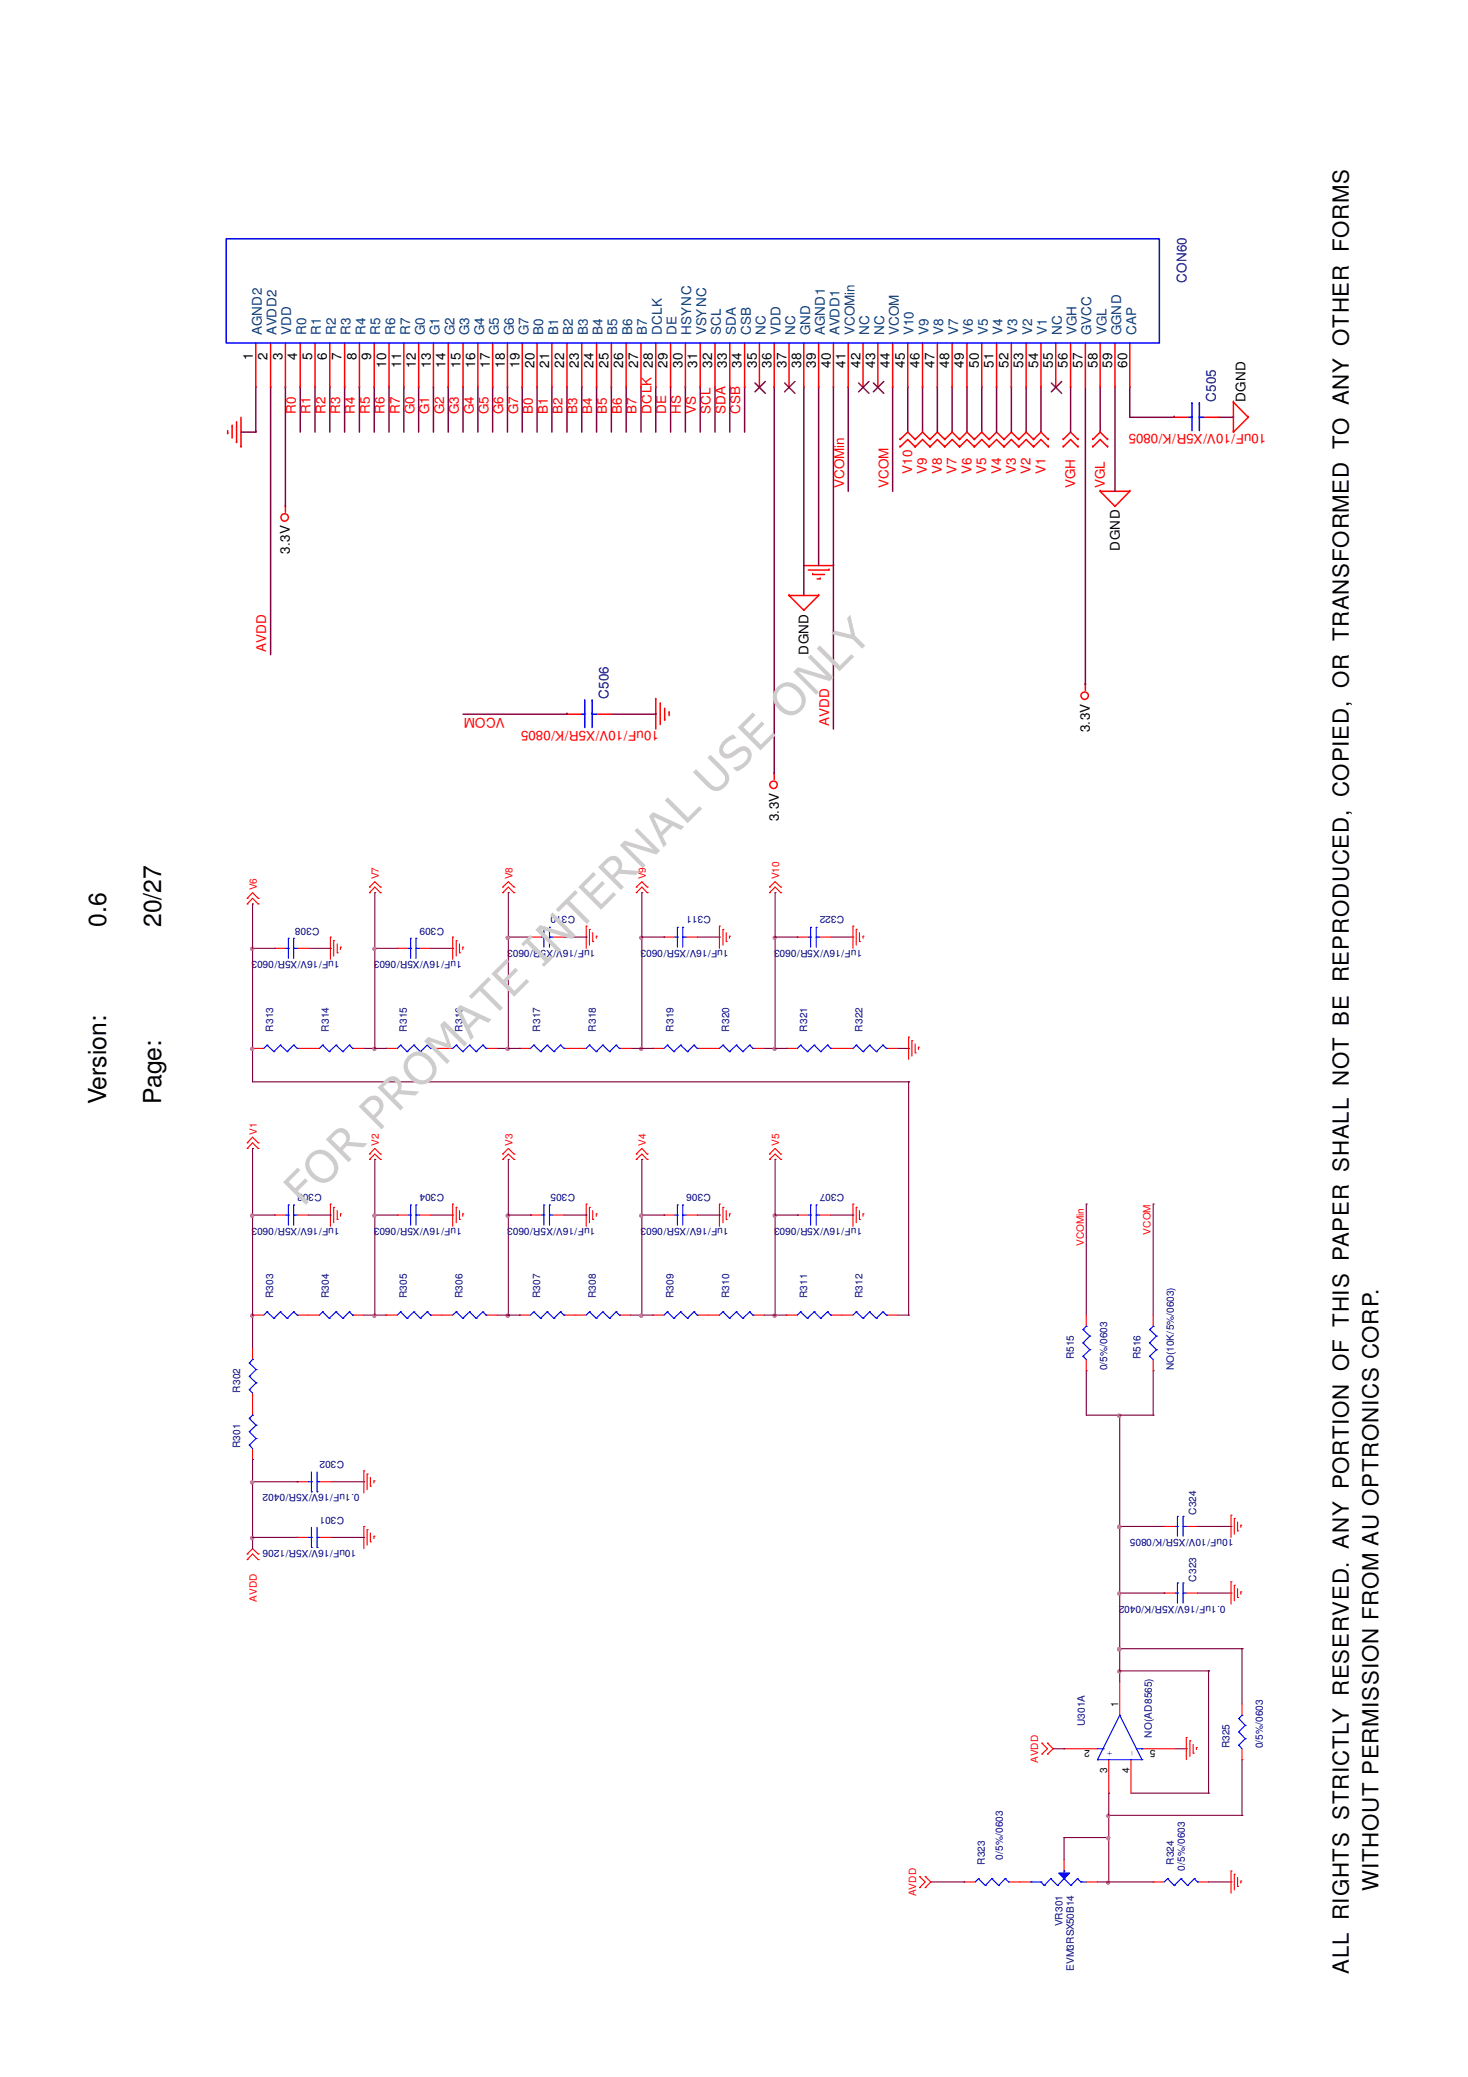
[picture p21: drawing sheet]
<svg xmlns="http://www.w3.org/2000/svg" width="210mm" height="297mm" viewBox="0 0 210 297" stroke-linecap="round" stroke-linejoin="round" font-family="sans-serif">
<defs><g id="words">
<text font-size="6.3" fill="#cfcccc" x="43.3" y="172.8" transform="rotate(-45 43.3 172.8)">FOR PROMATE INTERNAL USE ONLY</text>
<g font-size="3.5">
<text x="15.2" y="132.5" transform="rotate(-90 15.2 132.5)">0.6</text>
<text x="23" y="132.5" transform="rotate(-90 23 132.5)">20/27</text>
<text x="15.2" y="157.9" transform="rotate(-90 15.2 157.9)">Version:</text>
<text x="23" y="157.9" transform="rotate(-90 23 157.9)">Page:</text>
</g>
<g font-size="3.2">
<text x="197.1" y="270.5" transform="rotate(-90 197.1 270.5)">WITHOUT PERMISSION FROM AU OPTRONICS CORP.</text>
<text x="192.9" y="282.3" transform="rotate(-90 192.9 282.3)">ALL RIGHTS STRICTLY RESERVED. ANY PORTION OF THIS PAPER SHALL NOT BE REPRODUCED, COPIED, OR TRANSFORMED TO ANY OTHER FORMS</text>
</g>
<g font-size="1.9" fill="#000080">
<text x="169.6" y="40.5" transform="rotate(-90 169.6 40.5)">CON60</text>
<text x="173.9" y="57.5" transform="rotate(-90 173.9 57.5)">C505</text>
<text x="87" y="100" transform="rotate(-90 87 100)">C506</text>
</g>
<g font-size="1.9" fill="#004080">
<text x="37.4" y="48" transform="rotate(-90 37.4 48)">AGND2</text>
<text x="39.5" y="48" transform="rotate(-90 39.5 48)">AVDD2</text>
<text x="41.7" y="48" transform="rotate(-90 41.7 48)">VDD</text>
<text x="43.8" y="48" transform="rotate(-90 43.8 48)">R0</text>
<text x="45.9" y="48" transform="rotate(-90 45.9 48)">R1</text>
<text x="48" y="48" transform="rotate(-90 48 48)">R2</text>
<text x="50.1" y="48" transform="rotate(-90 50.1 48)">R3</text>
<text x="52.2" y="48" transform="rotate(-90 52.2 48)">R4</text>
<text x="54.4" y="48" transform="rotate(-90 54.4 48)">R5</text>
<text x="56.5" y="48" transform="rotate(-90 56.5 48)">R6</text>
<text x="58.6" y="48" transform="rotate(-90 58.6 48)">R7</text>
<text x="60.7" y="48" transform="rotate(-90 60.7 48)">G0</text>
<text x="62.9" y="48" transform="rotate(-90 62.9 48)">G1</text>
<text x="65" y="48" transform="rotate(-90 65 48)">G2</text>
<text x="67.1" y="48" transform="rotate(-90 67.1 48)">G3</text>
<text x="69.2" y="48" transform="rotate(-90 69.2 48)">G4</text>
<text x="71.3" y="48" transform="rotate(-90 71.3 48)">G5</text>
<text x="73.4" y="48" transform="rotate(-90 73.4 48)">G6</text>
<text x="75.6" y="48" transform="rotate(-90 75.6 48)">G7</text>
<text x="77.7" y="48" transform="rotate(-90 77.7 48)">B0</text>
<text x="79.8" y="48" transform="rotate(-90 79.8 48)">B1</text>
<text x="81.9" y="48" transform="rotate(-90 81.9 48)">B2</text>
<text x="84" y="48" transform="rotate(-90 84 48)">B3</text>
<text x="86.1" y="48" transform="rotate(-90 86.1 48)">B4</text>
<text x="88.3" y="48" transform="rotate(-90 88.3 48)">B5</text>
<text x="90.4" y="48" transform="rotate(-90 90.4 48)">B6</text>
<text x="92.5" y="48" transform="rotate(-90 92.5 48)">B7</text>
<text x="94.6" y="48" transform="rotate(-90 94.6 48)">DCLK</text>
<text x="96.7" y="48" transform="rotate(-90 96.7 48)">DE</text>
<text x="98.8" y="48" transform="rotate(-90 98.8 48)">HSYNC</text>
<text x="101" y="48" transform="rotate(-90 101 48)">VSYNC</text>
<text x="103.1" y="48" transform="rotate(-90 103.1 48)">SCL</text>
<text x="105.2" y="48" transform="rotate(-90 105.2 48)">SDA</text>
<text x="107.4" y="48" transform="rotate(-90 107.4 48)">CSB</text>
<text x="109.5" y="48" transform="rotate(-90 109.5 48)">NC</text>
<text x="111.6" y="48" transform="rotate(-90 111.6 48)">VDD</text>
<text x="113.7" y="48" transform="rotate(-90 113.7 48)">NC</text>
<text x="115.8" y="48" transform="rotate(-90 115.8 48)">GND</text>
<text x="117.9" y="48" transform="rotate(-90 117.9 48)">AGND1</text>
<text x="120.1" y="48" transform="rotate(-90 120.1 48)">AVDD1</text>
<text x="122.2" y="48" transform="rotate(-90 122.2 48)">VCOMin</text>
<text x="124.3" y="48" transform="rotate(-90 124.3 48)">NC</text>
<text x="126.4" y="48" transform="rotate(-90 126.4 48)">NC</text>
<text x="128.5" y="48" transform="rotate(-90 128.5 48)">VCOM</text>
<text x="130.6" y="48" transform="rotate(-90 130.6 48)">V10</text>
<text x="132.8" y="48" transform="rotate(-90 132.8 48)">V9</text>
<text x="134.9" y="48" transform="rotate(-90 134.9 48)">V8</text>
<text x="137" y="48" transform="rotate(-90 137 48)">V7</text>
<text x="139.1" y="48" transform="rotate(-90 139.1 48)">V6</text>
<text x="141.2" y="48" transform="rotate(-90 141.2 48)">V5</text>
<text x="143.3" y="48" transform="rotate(-90 143.3 48)">V4</text>
<text x="145.5" y="48" transform="rotate(-90 145.5 48)">V3</text>
<text x="147.6" y="48" transform="rotate(-90 147.6 48)">V2</text>
<text x="149.7" y="48" transform="rotate(-90 149.7 48)">V1</text>
<text x="151.8" y="48" transform="rotate(-90 151.8 48)">NC</text>
<text x="153.9" y="48" transform="rotate(-90 153.9 48)">VGH</text>
<text x="156" y="48" transform="rotate(-90 156 48)">GVCC</text>
<text x="158.2" y="48" transform="rotate(-90 158.2 48)">VGL</text>
<text x="160.3" y="48" transform="rotate(-90 160.3 48)">GGND</text>
<text x="162.4" y="48" transform="rotate(-90 162.4 48)">CAP</text>
</g>
<g font-size="1.9">
<text x="36.2" y="51.6" transform="rotate(-90 36.2 51.6)">1</text>
<text x="38.3" y="51.6" transform="rotate(-90 38.3 51.6)">2</text>
<text x="40.4" y="51.6" transform="rotate(-90 40.4 51.6)">3</text>
<text x="42.5" y="51.6" transform="rotate(-90 42.5 51.6)">4</text>
<text x="44.6" y="51.6" transform="rotate(-90 44.6 51.6)">5</text>
<text x="46.7" y="51.6" transform="rotate(-90 46.7 51.6)">6</text>
<text x="48.9" y="51.6" transform="rotate(-90 48.9 51.6)">7</text>
<text x="51" y="51.6" transform="rotate(-90 51 51.6)">8</text>
<text x="53.1" y="51.6" transform="rotate(-90 53.1 51.6)">9</text>
<text x="55.2" y="52.6" transform="rotate(-90 55.2 52.6)">10</text>
<text x="57.4" y="52.6" transform="rotate(-90 57.4 52.6)">11</text>
<text x="59.5" y="52.6" transform="rotate(-90 59.5 52.6)">12</text>
<text x="61.6" y="52.6" transform="rotate(-90 61.6 52.6)">13</text>
<text x="63.7" y="52.6" transform="rotate(-90 63.7 52.6)">14</text>
<text x="65.8" y="52.6" transform="rotate(-90 65.8 52.6)">15</text>
<text x="67.9" y="52.6" transform="rotate(-90 67.9 52.6)">16</text>
<text x="70.1" y="52.6" transform="rotate(-90 70.1 52.6)">17</text>
<text x="72.2" y="52.6" transform="rotate(-90 72.2 52.6)">18</text>
<text x="74.3" y="52.6" transform="rotate(-90 74.3 52.6)">19</text>
<text x="76.4" y="52.6" transform="rotate(-90 76.4 52.6)">20</text>
<text x="78.5" y="52.6" transform="rotate(-90 78.5 52.6)">21</text>
<text x="80.6" y="52.6" transform="rotate(-90 80.6 52.6)">22</text>
<text x="82.8" y="52.6" transform="rotate(-90 82.8 52.6)">23</text>
<text x="84.9" y="52.6" transform="rotate(-90 84.9 52.6)">24</text>
<text x="87" y="52.6" transform="rotate(-90 87 52.6)">25</text>
<text x="89.1" y="52.6" transform="rotate(-90 89.1 52.6)">26</text>
<text x="91.2" y="52.6" transform="rotate(-90 91.2 52.6)">27</text>
<text x="95.5" y="52.6" transform="rotate(-90 95.5 52.6)">29</text>
<text x="97.6" y="52.6" transform="rotate(-90 97.6 52.6)">30</text>
<text x="99.7" y="52.6" transform="rotate(-90 99.7 52.6)">31</text>
<text x="101.8" y="52.6" transform="rotate(-90 101.8 52.6)">32</text>
<text x="103.9" y="52.6" transform="rotate(-90 103.9 52.6)">33</text>
<text x="106" y="52.6" transform="rotate(-90 106 52.6)">34</text>
<text x="108.2" y="52.6" transform="rotate(-90 108.2 52.6)">35</text>
<text x="110.3" y="52.6" transform="rotate(-90 110.3 52.6)">36</text>
<text x="112.4" y="52.6" transform="rotate(-90 112.4 52.6)">37</text>
<text x="114.6" y="52.6" transform="rotate(-90 114.6 52.6)">38</text>
<text x="116.7" y="52.6" transform="rotate(-90 116.7 52.6)">39</text>
<text x="118.8" y="52.6" transform="rotate(-90 118.8 52.6)">40</text>
<text x="120.9" y="52.6" transform="rotate(-90 120.9 52.6)">41</text>
<text x="123" y="52.6" transform="rotate(-90 123 52.6)">42</text>
<text x="125.1" y="52.6" transform="rotate(-90 125.1 52.6)">43</text>
<text x="127.3" y="52.6" transform="rotate(-90 127.3 52.6)">44</text>
<text x="129.4" y="52.6" transform="rotate(-90 129.4 52.6)">45</text>
<text x="131.5" y="52.6" transform="rotate(-90 131.5 52.6)">46</text>
<text x="133.6" y="52.6" transform="rotate(-90 133.6 52.6)">47</text>
<text x="135.7" y="52.6" transform="rotate(-90 135.7 52.6)">48</text>
<text x="137.8" y="52.6" transform="rotate(-90 137.8 52.6)">49</text>
<text x="140" y="52.6" transform="rotate(-90 140 52.6)">50</text>
<text x="142.1" y="52.6" transform="rotate(-90 142.1 52.6)">51</text>
<text x="144.2" y="52.6" transform="rotate(-90 144.2 52.6)">52</text>
<text x="146.3" y="52.6" transform="rotate(-90 146.3 52.6)">53</text>
<text x="148.4" y="52.6" transform="rotate(-90 148.4 52.6)">54</text>
<text x="150.5" y="52.6" transform="rotate(-90 150.5 52.6)">55</text>
<text x="152.7" y="52.6" transform="rotate(-90 152.7 52.6)">56</text>
<text x="154.8" y="52.6" transform="rotate(-90 154.8 52.6)">57</text>
<text x="156.9" y="52.6" transform="rotate(-90 156.9 52.6)">58</text>
<text x="159" y="52.6" transform="rotate(-90 159 52.6)">59</text>
<text x="161.2" y="52.6" transform="rotate(-90 161.2 52.6)">60</text>
<text x="178.1" y="57.5" transform="rotate(-90 178.1 57.5)">DGND</text>
<text x="41.4" y="79.2" transform="rotate(-90 41.4 79.2)">3.3V</text>
<text x="160.1" y="78.8" transform="rotate(-90 160.1 78.8)">DGND</text>
<text x="115.6" y="93.6" transform="rotate(-90 115.6 93.6)">DGND</text>
<text x="155.8" y="104.7" transform="rotate(-90 155.8 104.7)">3.3V</text>
<text x="111.4" y="117.4" transform="rotate(-90 111.4 117.4)">3.3V</text>
</g>
<g font-size="1.9" fill="#f00">
<text x="42.3" y="59.2" transform="rotate(-90 42.3 59.2)">R0</text>
<text x="44.4" y="59.2" transform="rotate(-90 44.4 59.2)">R1</text>
<text x="46.5" y="59.2" transform="rotate(-90 46.5 59.2)">R2</text>
<text x="48.6" y="59.2" transform="rotate(-90 48.6 59.2)">R3</text>
<text x="50.8" y="59.2" transform="rotate(-90 50.8 59.2)">R4</text>
<text x="52.9" y="59.2" transform="rotate(-90 52.9 59.2)">R5</text>
<text x="55" y="59.2" transform="rotate(-90 55 59.2)">R6</text>
<text x="57.1" y="59.2" transform="rotate(-90 57.1 59.2)">R7</text>
<text x="59.3" y="59.2" transform="rotate(-90 59.3 59.2)">G0</text>
<text x="61.4" y="59.2" transform="rotate(-90 61.4 59.2)">G1</text>
<text x="63.5" y="59.2" transform="rotate(-90 63.5 59.2)">G2</text>
<text x="65.6" y="59.2" transform="rotate(-90 65.6 59.2)">G3</text>
<text x="67.7" y="59.2" transform="rotate(-90 67.7 59.2)">G4</text>
<text x="69.8" y="59.2" transform="rotate(-90 69.8 59.2)">G5</text>
<text x="72" y="59.2" transform="rotate(-90 72 59.2)">G6</text>
<text x="74.1" y="59.2" transform="rotate(-90 74.1 59.2)">G7</text>
<text x="76.2" y="59.2" transform="rotate(-90 76.2 59.2)">B0</text>
<text x="78.3" y="59.2" transform="rotate(-90 78.3 59.2)">B1</text>
<text x="80.4" y="59.2" transform="rotate(-90 80.4 59.2)">B2</text>
<text x="82.5" y="59.2" transform="rotate(-90 82.5 59.2)">B3</text>
<text x="84.7" y="59.2" transform="rotate(-90 84.7 59.2)">B4</text>
<text x="86.8" y="59.2" transform="rotate(-90 86.8 59.2)">B5</text>
<text x="88.9" y="59.2" transform="rotate(-90 88.9 59.2)">B6</text>
<text x="91" y="59.2" transform="rotate(-90 91 59.2)">B7</text>
<text x="93.1" y="59.2" transform="rotate(-90 93.1 59.2)">DCLK 28</text>
<text x="95.2" y="59.2" transform="rotate(-90 95.2 59.2)">DE</text>
<text x="97.4" y="59.2" transform="rotate(-90 97.4 59.2)">HS</text>
<text x="99.5" y="59.2" transform="rotate(-90 99.5 59.2)">VS</text>
<text x="101.6" y="59.2" transform="rotate(-90 101.6 59.2)">SCL</text>
<text x="103.7" y="59.2" transform="rotate(-90 103.7 59.2)">SDA</text>
<text x="105.8" y="59.2" transform="rotate(-90 105.8 59.2)">CSB</text>
<text x="181.1" y="62.1" transform="rotate(-180 181.1 62.1)">10uF/10V/X5R/K/0805</text>
<text x="120.7" y="69.8" transform="rotate(-90 120.7 69.8)">VCOMin</text>
<text x="127" y="69.8" transform="rotate(-90 127 69.8)">VCOM</text>
<text x="130.4" y="67.7" transform="rotate(-90 130.4 67.7)">V10</text>
<text x="132.5" y="67.7" transform="rotate(-90 132.5 67.7)">V9</text>
<text x="134.7" y="67.7" transform="rotate(-90 134.7 67.7)">V8</text>
<text x="136.8" y="67.7" transform="rotate(-90 136.8 67.7)">V7</text>
<text x="138.9" y="67.7" transform="rotate(-90 138.9 67.7)">V6</text>
<text x="141" y="67.7" transform="rotate(-90 141 67.7)">V5</text>
<text x="143.1" y="67.7" transform="rotate(-90 143.1 67.7)">V4</text>
<text x="145.2" y="67.7" transform="rotate(-90 145.2 67.7)">V3</text>
<text x="147.4" y="67.7" transform="rotate(-90 147.4 67.7)">V2</text>
<text x="149.5" y="67.7" transform="rotate(-90 149.5 67.7)">V1</text>
<text x="153.7" y="69.8" transform="rotate(-90 153.7 69.8)">VGH</text>
<text x="158" y="69.8" transform="rotate(-90 158 69.8)">VGL</text>
<text x="38.1" y="93.2" transform="rotate(-90 38.1 93.2)">AVDD</text>
<text x="72.2" y="102.7" transform="rotate(-180 72.2 102.7)">VCOM</text>
<text x="94.2" y="104.6" transform="rotate(-180 94.2 104.6)">10uF/10V/X5R/K/0805</text>
<text x="118.6" y="103.8" transform="rotate(-90 118.6 103.8)">AVDD</text>
</g>
<g font-size="1.4" fill="#f00">
<text x="54.2" y="125.8" transform="rotate(-90 54.2 125.8)">V7</text>
<text x="73.3" y="125.8" transform="rotate(-90 73.3 125.8)">V8</text>
<text x="92.3" y="125.8" transform="rotate(-90 92.3 125.8)">V9</text>
<text x="111.4" y="125.8" transform="rotate(-90 111.4 125.8)">V10</text>
<text x="36.7" y="127.3" transform="rotate(-90 36.7 127.3)">V6</text>
<text x="36.7" y="162.3" transform="rotate(-90 36.7 162.3)">V1</text>
<text x="54.2" y="163.9" transform="rotate(-90 54.2 163.9)">V2</text>
<text x="73.3" y="163.9" transform="rotate(-90 73.3 163.9)">V3</text>
<text x="92.3" y="163.9" transform="rotate(-90 92.3 163.9)">V4</text>
<text x="111.4" y="163.9" transform="rotate(-90 111.4 163.9)">V5</text>
<text x="155" y="178.2" transform="rotate(-90 155 178.2)">VCOMin</text>
<text x="164.5" y="176.6" transform="rotate(-90 164.5 176.6)">VCOM</text>
<text x="36.7" y="229.1" transform="rotate(-90 36.7 229.1)">AVDD</text>
<text x="148.5" y="252.1" transform="rotate(-90 148.5 252.1)">AVDD</text>
<text x="131" y="271.2" transform="rotate(-90 131 271.2)">AVDD</text>
</g>
<g font-size="1.4" fill="#000080">
<text x="82.3" y="131.1" transform="rotate(-180 82.3 131.1)">C310</text>
<text x="101.6" y="131.1" transform="rotate(-180 101.6 131.1)">C311</text>
<text x="120.7" y="131.1" transform="rotate(-180 120.7 131.1)">C322</text>
<text x="45.7" y="132.7" transform="rotate(-180 45.7 132.7)">C308</text>
<text x="48.6" y="137.4" transform="rotate(-180 48.6 137.4)">1uF/16V/X5R/0603</text>
<text x="63.5" y="132.7" transform="rotate(-180 63.5 132.7)">C309</text>
<text x="66" y="137.4" transform="rotate(-180 66 137.4)">1uF/16V/X5R/0603</text>
<text x="85.1" y="135.8" transform="rotate(-180 85.1 135.8)">1uF/16V/X5R/0603</text>
<text x="104.2" y="135.8" transform="rotate(-180 104.2 135.8)">1uF/16V/X5R/0603</text>
<text x="123.3" y="135.8" transform="rotate(-180 123.3 135.8)">1uF/16V/X5R/0603</text>
<text x="39.1" y="147.5" transform="rotate(-90 39.1 147.5)">R313</text>
<text x="47" y="147.5" transform="rotate(-90 47 147.5)">R314</text>
<text x="58.2" y="147.5" transform="rotate(-90 58.2 147.5)">R315</text>
<text x="66.1" y="147.5" transform="rotate(-90 66.1 147.5)">R316</text>
<text x="77.3" y="147.5" transform="rotate(-90 77.3 147.5)">R317</text>
<text x="85.2" y="147.5" transform="rotate(-90 85.2 147.5)">R318</text>
<text x="96.3" y="147.5" transform="rotate(-90 96.3 147.5)">R319</text>
<text x="104.3" y="147.5" transform="rotate(-90 104.3 147.5)">R320</text>
<text x="115.4" y="147.5" transform="rotate(-90 115.4 147.5)">R321</text>
<text x="123.3" y="147.5" transform="rotate(-90 123.3 147.5)">R322</text>
<text x="46" y="170.8" transform="rotate(-180 46 170.8)">C303</text>
<text x="63.5" y="170.8" transform="rotate(-180 63.5 170.8)">C304</text>
<text x="82.3" y="170.8" transform="rotate(-180 82.3 170.8)">C305</text>
<text x="101.6" y="170.8" transform="rotate(-180 101.6 170.8)">C306</text>
<text x="120.7" y="170.8" transform="rotate(-180 120.7 170.8)">C307</text>
<text x="48.6" y="175.6" transform="rotate(-180 48.6 175.6)">1uF/16V/X5R/0603</text>
<text x="66" y="175.6" transform="rotate(-180 66 175.6)">1uF/16V/X5R/0603</text>
<text x="85.1" y="175.6" transform="rotate(-180 85.1 175.6)">1uF/16V/X5R/0603</text>
<text x="104.2" y="175.6" transform="rotate(-180 104.2 175.6)">1uF/16V/X5R/0603</text>
<text x="123.3" y="175.6" transform="rotate(-180 123.3 175.6)">1uF/16V/X5R/0603</text>
<text x="39.1" y="185.7" transform="rotate(-90 39.1 185.7)">R303</text>
<text x="47" y="185.7" transform="rotate(-90 47 185.7)">R304</text>
<text x="58.2" y="185.7" transform="rotate(-90 58.2 185.7)">R305</text>
<text x="66.1" y="185.7" transform="rotate(-90 66.1 185.7)">R306</text>
<text x="77.3" y="185.7" transform="rotate(-90 77.3 185.7)">R307</text>
<text x="85.2" y="185.7" transform="rotate(-90 85.2 185.7)">R308</text>
<text x="96.3" y="185.7" transform="rotate(-90 96.3 185.7)">R309</text>
<text x="104.3" y="185.7" transform="rotate(-90 104.3 185.7)">R310</text>
<text x="115.4" y="185.7" transform="rotate(-90 115.4 185.7)">R311</text>
<text x="123.3" y="185.7" transform="rotate(-90 123.3 185.7)">R312</text>
<text x="153.5" y="194.4" transform="rotate(-90 153.5 194.4)">R515</text>
<text x="158.3" y="196" transform="rotate(-90 158.3 196)">0/5%/0603</text>
<text x="163.1" y="194.4" transform="rotate(-90 163.1 194.4)">R516</text>
<text x="167.9" y="196" transform="rotate(-90 167.9 196)">NO(10K/5%/0603)</text>
<text x="34.3" y="199.2" transform="rotate(-90 34.3 199.2)">R302</text>
<text x="34.3" y="207.1" transform="rotate(-90 34.3 207.1)">R301</text>
<text x="49.2" y="208.9" transform="rotate(-180 49.2 208.9)">C302</text>
<text x="51.4" y="213.7" transform="rotate(-180 51.4 213.7)">0.1uF/16V/X5R/0402</text>
<text x="49.2" y="216.9" transform="rotate(-180 49.2 216.9)">C301</text>
<text x="50.9" y="221.7" transform="rotate(-180 50.9 221.7)">10uF/16V/X5R/1206</text>
<text x="171" y="216.7" transform="rotate(-90 171 216.7)">C324</text>
<text x="176.4" y="220.1" transform="rotate(-180 176.4 220.1)">10uF/10V/X5R/K/0805</text>
<text x="171" y="226.2" transform="rotate(-90 171 226.2)">C323</text>
<text x="175.2" y="229.6" transform="rotate(-180 175.2 229.6)">0.1uF/16V/X5R/K/0402</text>
<text x="155.1" y="246.9" transform="rotate(-90 155.1 246.9)">U301A</text>
<text x="164.7" y="248.5" transform="rotate(-90 164.7 248.5)">NO(AD8565)</text>
<text x="175.8" y="250.1" transform="rotate(-90 175.8 250.1)">R325</text>
<text x="180.6" y="250.1" transform="rotate(-90 180.6 250.1)">0/5%/0603</text>
<text x="140.8" y="266.7" transform="rotate(-90 140.8 266.7)">R323</text>
<text x="143.4" y="266" transform="rotate(-90 143.4 266)">0/5%/0603</text>
<text x="167.9" y="266.7" transform="rotate(-90 167.9 266.7)">R324</text>
<text x="169.4" y="267.5" transform="rotate(-90 169.4 267.5)">0/5%/0603</text>
<text x="151.9" y="275.5" transform="rotate(-90 151.9 275.5)">VR301</text>
<text x="153.5" y="281.8" transform="rotate(-90 153.5 281.8)">EVM3RSX50B14</text>
</g>
<g font-size="1.4">
<text x="159.9" y="244.2" transform="rotate(-90 159.9 244.2)">1</text>
<text x="155.8" y="250.3" transform="rotate(-180 155.8 250.3)">2</text>
<text x="165.2" y="250.3" transform="rotate(-180 165.2 250.3)">5</text>
<text x="158.3" y="253.6" transform="rotate(-90 158.3 253.6)">3</text>
<text x="161.5" y="253.6" transform="rotate(-90 161.5 253.6)">4</text>
</g>
<g font-size="1.4" fill="#00f">
<text x="159.1" y="251.2" transform="rotate(-90 159.1 251.2)">+</text>
<text x="162.3" y="251.2" transform="rotate(-90 162.3 251.2)">-</text>
</g>
</g></defs>
<g fill="none" stroke="#f00" stroke-width=".16">
<path d="M83.8 132.5h.1M83.8 132.5v3.1M84.3 132.9h.1M84.3 132.9v2.3M84.8 134.7h.1M84.8 133.4v1.3M85.3 133.9h.1M85.3 133.9v.3M63.2 149.9h1.5M69.5 149.9h1.6M91 165h.1M91 165.8h.1"/>
<path d="M91 165l.8-.8 .7 .8M91 165.8l.8-.8 .7 .8M92.5 165h.1M92.5 165.8h.1"/>
</g>
<path d="M65.2 149.5h.1M65.2 149.5l-.5 .4M65.2 149.5l1 .9M66.2 150.4h.1M67.1 149.5h.1M67.1 149.5l-.9 .9M67.1 149.5l1 .9M68.1 150.4h.1M69 149.5h.1M69 149.5l-.9 .9M69 149.5l.5 .4M69.5 149.9h.1" fill="none" stroke="#00f" stroke-width=".16"/>
<g fill="none" stroke="#800040" stroke-width=".16">
<path d="M53.6 127.7h.1M53.6 127.7v7.9M109.3 149.9h1.5M110.8 149.9h.1M72.7 173.8h.1M72.7 173.8v14.3M53.6 188.1h1.6M55.2 188.1h.1M110.8 188.1h1.6M112.4 188.1h.1M161.7 256.4h11.1M172.8 256.4h.1"/>
<path d="M158.5 269.1h6.4M164.9 269.1h.1"/>
</g>
<circle cx="72.6" cy="188.2" r=".25" fill="#f0f"/>
<circle cx="72.6" cy="188.2" r=".25" fill="none" stroke="#f0f" stroke-width=".16"/>
<circle cx="72.6" cy="173.9" r=".25" fill="#f0f"/>
<circle cx="72.6" cy="173.9" r=".25" fill="none" stroke="#f0f" stroke-width=".16"/>
<path d="M36.1 188.1h.1M36.1 188.1v4.8" fill="none" stroke="#800040" stroke-width=".16"/>
<circle cx="36.1" cy="188.2" r=".25" fill="#f0f"/>
<circle cx="36.1" cy="188.2" r=".25" fill="none" stroke="#f0f" stroke-width=".16"/>
<path d="M110.8 134h.1M110.8 134v15.9M53.6 173.8h3.2M56.8 173.8h.1M158.5 259.6h.1M158.5 259.6v3.2M168.1 250.1h1.5M169.6 250.1h.1" fill="none" stroke="#800040" stroke-width=".16"/>
<g fill="none" stroke="#f00" stroke-width=".16">
<path d="M71.9 165h.1M71.9 165.8h.1M71.9 165l.8-.8 .8 .8M71.9 165.8l.8-.8 .8 .8M73.5 165h.1M73.5 165.8h.1M83.8 172.2h.1M83.8 172.2v3.2M84.3 172.7h.1M84.3 172.7v2.2M84.8 174.4h.1M84.8 173.1v1.3"/>
<path d="M85.3 173.6h.1M85.3 173.6v.3M95 173.8h1.5M98.1 173.8h1.6M74.3 188.1h1.6M80.6 188.1h1.6M36.1 200.8v1.6M36.1 207.2v1.5M35.3 222.2h.1M35.3 223h.1M35.3 222.2l.8-.7 .8 .7M35.3 223l.8-.8 .8 .8"/>
<path d="M36.9 222.2h.1M36.9 223h.1"/>
</g>
<g fill="none" stroke="#00f" stroke-width=".16">
<path d="M96.5 173.8h.4M96.9 173.8h.1M96.9 172.3h.1M96.9 172.3v2.9M97.6 172.3h.1M97.6 173.8h.1M97.6 173.8h.5M97.6 172.3v2.9M76.3 187.6h.1M76.3 187.6l-.4 .5M76.3 187.6l1 .9M77.3 188.5h.1"/>
<path d="M78.2 187.6h.1M78.2 187.6l-.9 .9M78.2 187.6l1 .9M79.2 188.5h.1M80.1 187.6h.1M80.1 187.6l-.9 .9M80.1 187.6l.5 .5M80.6 188.1h.1M35.6 206.7h.1M35.6 204.8h.1M35.6 202.9h.1M35.6 206.7l.5 .5"/>
<path d="M35.6 204.8l1 .9M35.6 202.9l1 .9M36.1 202.4h.1M36.1 202.4l-.5 .5M36.6 205.7h.1M36.6 203.8h.1M36.6 205.7l-1 1M36.6 203.8l-1 1"/>
</g>
<path d="M110.6 149.8h.1h.2l.1 .2-.1 .2h-.3z" fill-rule="evenodd" fill="#f0f"/>
<path d="M110.6 149.8h.1h.2l.1 .2-.1 .2h-.3z" fill="none" stroke="#f0f" stroke-width=".16"/>
<path d="M110.6 133.9h.3l.1 .2-.1 .2-.2 .1-.1-.1z" fill-rule="evenodd" fill="#f0f"/>
<path d="M110.6 133.9h.3l.1 .2-.1 .2-.2 .1-.1-.1z" fill="none" stroke="#f0f" stroke-width=".16"/>
<path d="M155.3 196h.1M155.3 196v6.4M160.1 202.4h.1M160.1 202.4v15.9" fill="none" stroke="#800040" stroke-width=".16"/>
<path d="M159.9 218.2h.3v.3l-.2 .1-.1-.1z" fill-rule="evenodd" fill="#f0f"/>
<path d="M159.9 218.2h.3v.3l-.2 .1-.1-.1z" fill="none" stroke="#f0f" stroke-width=".16"/>
<path d="M128.3 149.9h1.6M129.9 149.9h.1M47.2 211.9h4.8M52 211.9h.1M172.8 269.1h3.2M176 269.1h.1" fill="none" stroke="#800040" stroke-width=".16"/>
<g fill="none" stroke="#f00" stroke-width=".16">
<path d="M110 126.9h.1M110 127.7h.1M110 126.9l.8-.8 .8 .8M110 127.7l.8-.8 .8 .8M111.6 126.9h.1M111.6 127.7h.1M42.5 211.9h1.6M45.7 211.9h1.5M145.8 269.1h1.6M152.1 266v1.6M155.3 269.1h1.6M164.9 269.1h1.6"/>
<path d="M171.2 269.1h1.6"/>
</g>
<g fill="none" stroke="#00f" stroke-width=".16">
<path d="M44.1 211.9h.4M44.5 213.3h.1M44.5 211.9h.1M44.5 210.5v2.8M45.3 211.9h.1M45.3 213.3h.1M45.3 211.9h.4M45.3 210.5v2.8M167 268.7h.1M167 268.7l-.5 .4M167 268.7l.9 1M167.9 269.7h.1"/>
<path d="M168.9 268.7h.1M168.9 268.7l-1 1M168.9 268.7l.9 1M169.8 269.7h.1M170.8 268.7h.1M170.8 268.7l-1 1M170.8 268.7l.4 .4M171.2 269.1h.1"/>
</g>
<path d="M151.4 267.9h1.6l-.9 .8z" fill="#00f"/>
<g fill="none" stroke="#00f" stroke-width=".16">
<path d="M168.1 227.8h.3M168.4 227.8h.1M168.4 226.4h.1M168.4 226.4v2.9M169.2 226.4h.1M169.2 227.8h.1M169.2 227.8h.4M169.2 226.4v2.9M147.4 269.1h.1M147.4 269.1h1.4M148.8 269.1h.1M148.8 269.1l.5 .6"/>
<path d="M149.3 269.7h.1M150.2 268.7h.1M150.2 268.7l1 1M150.2 268.7l-.9 1M151.2 269.7h.1M151.4 267.9h1.6l-.9 .8zM152.1 268.7h.1M152.1 267.6h.1M152.1 268.7l1 1M152.1 268.7l-.9 1M152.1 267.6v.3M153.1 269.7h.1"/>
<path d="M154.1 268.7h.1M154.1 268.7l.5 .4M154.1 268.7l-1 1M154.6 269.1h.1M154.6 269.1h.7"/>
</g>
<path d="M72.7 127.7h.1M72.7 127.7v6.3M52 149.9h1.6M53.6 149.9h.1M36.1 173.8h3.2M39.3 173.8h.1M91.8 188.1h1.5M93.3 188.1h.1M177.6 235.8h.1M177.6 235.8v7.9M177.6 251.7h.1M177.6 251.7v7.9" fill="none" stroke="#800040" stroke-width=".16"/>
<g fill="none" stroke="#f00" stroke-width=".16">
<path d="M102.9 172.2h.1M102.9 172.2v3.2M103.4 172.7h.1M103.4 172.7v2.2M103.8 174.4h.1M103.8 173.1v1.3M104.3 173.6h.1M104.3 173.6v.3M176 216.7h.1M176 216.7v3.2M176.5 217.2h.1M176.5 217.2v2.2"/>
<path d="M177 218.9h.1M177 217.7v1.2M177.4 218.1h.1M177.4 218.1v.3M166.5 227.8h1.6M169.6 227.8h1.6M149 249.3h.1M149 250.9h.1M149 249.3l.8 .8-.8 .8M149.8 250.9h.1M149.8 249.3h.1M149.8 249.3l.8 .8-.8 .8"/>
</g>
<path d="M53.4 149.8h.3v.4h-.3l-.1-.2z" fill-rule="evenodd" fill="#f0f"/>
<path d="M53.4 149.8h.3v.4h-.3l-.1-.2z" fill="none" stroke="#f0f" stroke-width=".16"/>
<path d="M80.6 134h3.2M83.8 134h.1M91.8 134h.1M91.8 134v15.9M36.1 211.9h6.4M42.5 211.9h.1" fill="none" stroke="#800040" stroke-width=".16"/>
<g fill="none" stroke="#f00" stroke-width=".16">
<path d="M47.2 172.2h.1M47.2 172.2v3.2M47.7 172.7h.1M47.7 172.7v2.2M48.2 174.4h.1M48.2 173.1v1.3M48.7 173.6h.1M48.7 173.6v.3M114 173.8h1.6M117.2 173.8h1.6M101.3 188.1h1.6M107.7 188.1h1.6"/>
<path d="M177.6 243.7v1.6M177.6 250.1v1.6"/>
</g>
<g fill="none" stroke="#00f" stroke-width=".16">
<path d="M115.6 173.8h.3M115.9 173.8h.1M115.9 172.3h.1M115.9 172.3v2.9M116.7 172.3h.1M116.7 173.8h.1M116.7 173.8h.5M116.7 172.3v2.9M103.4 187.6h.1M103.4 187.6l-.5 .5M103.4 187.6l.9 .9M104.3 188.5h.1"/>
<path d="M105.3 187.6h.1M105.3 187.6l-1 .9M105.3 187.6l.9 .9M106.2 188.5h.1M107.2 187.6h.1M107.2 187.6l-1 .9M107.2 187.6l.5 .5M107.7 188.1h.1M177.1 249.6h.1M177.1 247.7h.1M177.1 245.8h.1M177.1 249.6l.5 .5"/>
<path d="M177.1 247.7l1 1M177.1 245.8l1 1M177.6 245.3h.1M177.6 245.3l-.5 .5M178.1 248.7h.1M178.1 246.8h.1M178.1 248.7l-1 .9M178.1 246.8l-1 .9"/>
</g>
<path d="M91.5 149.8h.2h.1v.4h-.3l-.1-.2z" fill-rule="evenodd" fill="#f0f"/>
<path d="M91.5 149.8h.2h.1v.4h-.3l-.1-.2z" fill="none" stroke="#f0f" stroke-width=".16"/>
<path d="M91.5 133.9h.3v.4l-.1 .1-.2-.1-.1-.2z" fill-rule="evenodd" fill="#f0f"/>
<path d="M91.5 133.9h.3v.4l-.1 .1-.2-.1-.1-.2z" fill="none" stroke="#f0f" stroke-width=".16"/>
<path d="M91.8 173.8h3.2M95 173.8h.1M158.5 259.6h19.1M177.6 259.6h.1" fill="none" stroke="#800040" stroke-width=".16"/>
<path d="M137.8 269.1h1.6M144.2 269.1h1.6" fill="none" stroke="#f00" stroke-width=".16"/>
<path d="M139.9 268.7h.1M139.9 268.7l-.5 .4M139.9 268.7l1 1M140.9 269.7h.1M141.8 268.7h.1M141.8 268.7l-.9 1M141.8 268.7l1 1M142.8 269.7h.1M143.7 268.7h.1M143.7 268.7l-.9 1M143.7 268.7l.5 .4M144.2 269.1h.1" fill="none" stroke="#00f" stroke-width=".16"/>
<path d="M158.3 259.5h.2h.1v.4h-.3l-.1-.2z" fill-rule="evenodd" fill="#f0f"/>
<path d="M158.3 259.5h.2h.1v.4h-.3l-.1-.2z" fill="none" stroke="#f0f" stroke-width=".16"/>
<path d="M120.4 149.9h1.6M126.7 149.9h1.6" fill="none" stroke="#f00" stroke-width=".16"/>
<path d="M122.4 149.5h.1M122.4 149.5l-.4 .4M122.4 149.5l1 .9M123.4 150.4h.1M124.3 149.5h.1M124.3 149.5l-.9 .9M124.3 149.5l1 .9M125.3 150.4h.1M126.2 149.5h.1M126.2 149.5l-.9 .9M126.2 149.5l.5 .4M126.7 149.9h.1" fill="none" stroke="#00f" stroke-width=".16"/>
<path d="M91.8 165.8h.1M91.8 173.8h.1M91.8 165.8v22.3" fill="none" stroke="#800040" stroke-width=".16"/>
<circle cx="91.7" cy="173.8" r=".25" fill="#f0f"/>
<circle cx="91.7" cy="173.8" r=".25" fill="none" stroke="#f0f" stroke-width=".16"/>
<path d="M36.1 135.6h3.2M39.3 135.6h.1M44.1 135.6h3.1M47.2 135.6h.1M129.9 154.7h.1M129.9 154.7v33.4M155.3 202.4h4.8M160.1 202.4h.1M133.1 269.1h4.7M137.8 269.1h.1" fill="none" stroke="#800040" stroke-width=".16"/>
<path d="M39.3 135.6h1.6M42.5 135.6h1.6" fill="none" stroke="#f00" stroke-width=".16"/>
<path d="M40.9 135.6h.3M41.2 135.6h.1M41.2 134.2h.1M41.2 134.2v2.9M42 134.2h.1M42 135.6h.1M42 135.6h.5M42 134.2v2.9" fill="none" stroke="#00f" stroke-width=".16"/>
<circle cx="160" cy="202.5" r=".24" fill="#f0f"/>
<circle cx="160" cy="202.5" r=".24" fill="none" stroke="#f0f" stroke-width=".16"/>
<g fill="none" stroke="#800040" stroke-width=".16">
<path d="M36.1 135.6h.1M36.1 135.6v14.3M53.6 135.6h3.2M56.8 135.6h.1M99.7 134h3.2M102.9 134h.1M80.6 173.8h3.2M83.8 173.8h.1M99.7 173.8h3.2M102.9 173.8h.1M164.9 172.2h.1M164.9 172.2v15.9"/>
<path d="M171.2 227.8h4.8M176 227.8h.1"/>
</g>
<g fill="none" stroke="#f00" stroke-width=".16">
<path d="M35.3 128.5h.1M35.3 129.3h.1M35.3 128.5l.8-.8 .8 .8M35.3 129.3l.8-.8 .8 .8M36.9 128.5h.1M36.9 129.3h.1M56.8 135.6h1.6M60 135.6h1.6M44.1 149.9h1.6M50.4 149.9h1.6M112.4 149.9h1.6M118.8 149.9h1.6"/>
<path d="M35.3 163.4h.1M35.3 164.2h.1M35.3 163.4l.8-.8 .8 .8M35.3 164.2l.8-.8 .8 .8M36.9 163.4h.1M36.9 164.2h.1M39.3 173.8h1.6M42.5 173.8h1.6M75.9 173.8h1.6M79 173.8h1.6M110 165h.1M110 165.8h.1"/>
<path d="M110 165l.8-.8 .8 .8M110 165.8l.8-.8 .8 .8M111.6 165h.1M111.6 165.8h.1M82.2 188.1h1.6M88.6 188.1h1.6M52 218.3h.1M52 218.3v3.2M52.5 218.8h.1M52.5 218.8v2.2M53 219.2v1.3M53.5 219.7h.1"/>
<path d="M53.5 219.7v.3M53 220.5h.1"/>
</g>
<g fill="none" stroke="#00f" stroke-width=".16">
<path d="M58.4 135.6h.3M58.7 135.6h.1M58.7 134.2h.1M58.7 134.2v2.9M59.5 134.2h.1M59.5 135.6h.1M59.5 135.6h.5M59.5 134.2v2.9M46.1 149.5h.1M46.1 149.5l-.4 .4M46.1 149.5l1 .9M47.1 150.4h.1"/>
<path d="M48 149.5h.1M48 149.5l-.9 .9M48 149.5l1 .9M49 150.4h.1M50 149.5h.1M50 149.5l-1 .9M50 149.5l.4 .4M50.4 149.9h.1M114.5 149.5h.1M114.5 149.5l-.5 .4M114.5 149.5l.9 .9M115.4 150.4h.1"/>
<path d="M116.4 149.5h.1M116.4 149.5l-1 .9M116.4 149.5l.9 .9M117.3 150.4h.1M118.3 149.5h.1M118.3 149.5l-1 .9M118.3 149.5l.5 .4M118.8 149.9h.1M40.9 173.8h.3M41.2 173.8h.1M41.2 172.3h.1M41.2 172.3v2.9"/>
<path d="M42 172.3h.1M42 173.8h.1M42 173.8h.5M42 172.3v2.9M77.5 173.8h.3M77.8 173.8h.1M77.8 172.3h.1M77.8 172.3v2.9M78.6 172.3h.1M78.6 173.8h.1M78.6 173.8h.4M78.6 172.3v2.9"/>
<path d="M84.3 187.6h.1M84.3 187.6l-.5 .5M84.3 187.6l1 .9M85.3 188.5h.1M86.2 187.6h.1M86.2 187.6l-.9 .9M86.2 187.6l1 .9M87.2 188.5h.1M88.1 187.6h.1M88.1 187.6l-.9 .9M88.1 187.6l.5 .5M88.6 188.1h.1"/>
</g>
<path d="M35.9 135.5h.3v.4h-.3l-.1-.2z" fill-rule="evenodd" fill="#f0f"/>
<path d="M35.9 135.5h.3v.4h-.3l-.1-.2z" fill="none" stroke="#f0f" stroke-width=".16"/>
<path d="M61.6 173.8h3.1M64.7 173.8h.1M158.5 262.8h.1M158.5 262.8v6.3" fill="none" stroke="#800040" stroke-width=".16"/>
<path d="M158.3 269.1h.3v.3l-.1 .1-.2-.1-.1-.2z" fill-rule="evenodd" fill="#f0f"/>
<path d="M158.3 269.1h.3v.3l-.1 .1-.2-.1-.1-.2z" fill="none" stroke="#f0f" stroke-width=".16"/>
<g fill="none" stroke="#f00" stroke-width=".16">
<path d="M71.9 126.9h.1M71.9 127.7h.1M71.9 126.9l.8-.8 .8 .8M71.9 127.7l.8-.8 .8 .8M73.5 126.9h.1M73.5 127.7h.1M36.1 192.9v1.5M36.1 199.2v1.6M55.2 188.1h1.6M61.6 188.1h1.6M112.4 188.1h1.6M118.8 188.1h1.6"/>
<path d="M52 210.3h.1M52 210.3v3.2M52.5 210.8h.1M52.5 210.8v2.3M53 212.5h.1M53 211.3v1.2M53.5 211.8h.1M53.5 211.8v.3"/>
</g>
<g fill="none" stroke="#00f" stroke-width=".16">
<path d="M35.6 198.7h.1M35.6 196.8h.1M35.6 194.9h.1M35.6 198.7l.5 .5M35.6 196.8l1 1M35.6 194.9l1 1M36.1 194.4h.1M36.1 194.4l-.5 .5M36.6 197.8h.1M36.6 195.9h.1M36.6 197.8l-1 .9M36.6 195.9l-1 .9"/>
<path d="M57.3 187.6h.1M57.3 187.6l-.5 .5M57.3 187.6l.9 .9M58.2 188.5h.1M59.2 187.6h.1M59.2 187.6l-1 .9M59.2 187.6l.9 .9M60.1 188.5h.1M61.1 187.6h.1M61.1 187.6l-1 .9M61.1 187.6l.5 .5M61.6 188.1h.1"/>
<path d="M114.5 187.6h.1M114.5 187.6l-.5 .5M114.5 187.6l.9 .9M115.4 188.5h.1M116.4 187.6h.1M116.4 187.6l-1 .9M116.4 187.6l.9 .9M117.3 188.5h.1M118.3 187.6h.1M118.3 187.6l-1 .9M118.3 187.6l.5 .5M118.8 188.1h.1"/>
</g>
<path d="M36.1 129.3h.1M36.1 129.3v6.3M71.1 149.9h1.6M72.7 149.9h.1M90.2 149.9h1.6M91.8 149.9h.1M110.8 149.9h1.6M112.4 149.9h.1M110.8 173.8h.1M110.8 173.8v14.3M36.1 208.7h.1M36.1 208.7v3.2" fill="none" stroke="#800040" stroke-width=".16"/>
<circle cx="110.8" cy="188.1" r=".24" fill="#f0f"/>
<circle cx="110.8" cy="188.1" r=".24" fill="none" stroke="#f0f" stroke-width=".16"/>
<circle cx="110.8" cy="173.8" r=".24" fill="#f0f"/>
<circle cx="110.8" cy="173.8" r=".24" fill="none" stroke="#f0f" stroke-width=".16"/>
<path d="M110.8 127.7h.1M110.8 127.7v6.3M36.1 154.7h93.8M129.9 154.7h.1M36.1 211.9h.1M36.1 211.9v8" fill="none" stroke="#800040" stroke-width=".16"/>
<path d="M75.9 134h1.6M79 134h1.6M55.2 149.9h1.6M61.6 149.9h1.6M152.1 250.1h4.8M158.5 251.7v4.7M160.1 240.5v4.8M161.7 251.7v4.7M163.3 250.1h4.8" fill="none" stroke="#f00" stroke-width=".16"/>
<g fill="none" stroke="#00f" stroke-width=".16">
<path d="M77.5 134h.3M77.8 134h.1M77.8 132.6h.1M77.8 132.6v2.9M78.6 132.6h.1M78.6 134h.1M78.6 134h.4M78.6 132.6v2.9M57.3 149.5h.1M57.3 149.5l-.5 .4M57.3 149.5l.9 .9M58.2 150.4h.1"/>
<path d="M59.2 149.5h.1M59.2 149.5l-1 .9M59.2 149.5l.9 .9M60.1 150.4h.1M61.1 149.5h.1M61.1 149.5l-1 .9M61.1 149.5l.5 .4M61.6 149.9h.1M156.9 251.7h.1M156.9 251.7h6.4M156.9 250.1h.8M157.7 250.1h.1"/>
<path d="M160.1 245.3h.1M160.1 245.3l-3.2 6.4M160.1 245.3l3.2 6.4M162.5 250.1h.8M163.3 251.7h.1M163.3 250.1h.1"/>
</g>
<path d="M35.9 211.8h.3l.1 .2-.1 .2h-.3z" fill-rule="evenodd" fill="#f0f"/>
<path d="M35.9 211.8h.3l.1 .2-.1 .2h-.3z" fill="none" stroke="#f0f" stroke-width=".16"/>
<path d="M160.1 239h.1M160.1 239v1.5" fill="none" stroke="#800040" stroke-width=".16"/>
<path d="M159.9 238.9l.1-.1 .2 .1 .1 .1-.1 .2h-.3z" fill-rule="evenodd" fill="#f0f"/>
<path d="M159.9 238.9l.1-.1 .2 .1 .1 .1-.1 .2h-.3z" fill="none" stroke="#f0f" stroke-width=".16"/>
<g fill="none" stroke="#f00" stroke-width=".16">
<path d="M91 126.9h.1M91 127.7h.1M91 127.7l.8-.8 .7 .8M91 126.9l.8-.8 .7 .8M92.5 126.9h.1M92.5 127.7h.1M95 134h1.5M98.1 134h1.6M101.3 149.9h1.6M107.7 149.9h1.6M52.8 165h.1M52.8 165.8h.1"/>
<path d="M52.8 165l.8-.8 .8 .8M52.8 165.8l.8-.8 .8 .8M54.4 165h.1M54.4 165.8h.1M122 172.2h.1M122 172.2v3.2M122.4 172.7h.1M122.4 172.7v2.2M122.9 174.4h.1M122.9 173.1v1.3M123.4 173.6h.1M123.4 173.6v.3"/>
<path d="M63.2 188.1h1.5M69.5 188.1h1.6"/>
</g>
<g fill="none" stroke="#00f" stroke-width=".16">
<path d="M96.5 134h.4M96.9 134h.1M96.9 132.6h.1M96.9 132.6v2.9M97.6 132.6h.1M97.6 134h.1M97.6 134h.5M97.6 132.6v2.9M103.4 149.5h.1M103.4 149.5l-.5 .4M103.4 149.5l.9 .9M104.3 150.4h.1"/>
<path d="M105.3 149.5h.1M105.3 149.5l-1 .9M105.3 149.5l.9 .9M106.2 150.4h.1M107.2 149.5h.1M107.2 149.5l-1 .9M107.2 149.5l.5 .4M107.7 149.9h.1M65.2 187.6h.1M65.2 187.6l-.5 .5M65.2 187.6l1 .9M66.2 188.5h.1"/>
<path d="M67.1 187.6h.1M67.1 187.6l-.9 .9M67.1 187.6l1 .9M68.1 188.5h.1M69 187.6h.1M69 187.6l-.9 .9M69 187.6l.5 .5M69.5 188.1h.1"/>
</g>
<g fill="none" stroke="#800040" stroke-width=".16">
<path d="M72.7 134h3.2M75.9 134h.1M36.1 164.2h.1M36.1 164.2v9.6M72.7 165.8h.1M72.7 165.8v8M155.3 172.2h.1M155.3 172.2v15.9M36.1 219.9h.1M36.1 219.9v1.6M160.1 218.3h.1M160.1 218.3v9.5h6.4"/>
<path d="M166.5 227.8h.1M158.5 256.4h.1M158.5 256.4v3.2M156.9 269.1h1.6M158.5 269.1h.1"/>
</g>
<circle cx="36.1" cy="219.9" r=".25" fill="#f0f"/>
<circle cx="36.1" cy="219.9" r=".25" fill="none" stroke="#f0f" stroke-width=".16"/>
<path d="M53.6 165.8h.1M53.6 165.8v8M152.1 262.8h6.4M158.5 262.8h.1" fill="none" stroke="#800040" stroke-width=".16"/>
<circle cx="158.4" cy="262.9" r=".25" fill="#f0f"/>
<circle cx="158.4" cy="262.9" r=".25" fill="none" stroke="#f0f" stroke-width=".16"/>
<path d="M72.7 173.8h3.2M75.9 173.8h.1M52 188.1h1.6M53.6 188.1h.1" fill="none" stroke="#800040" stroke-width=".16"/>
<circle cx="53.6" cy="188.2" r=".25" fill="#f0f"/>
<circle cx="53.6" cy="188.2" r=".25" fill="none" stroke="#f0f" stroke-width=".16"/>
<path d="M118.8 134h3.2M122 134h.1M44.1 173.8h3.1M47.2 173.8h.1M128.3 188.1h1.6M129.9 188.1h.1M160.1 218.3h6.4M166.5 218.3h.1" fill="none" stroke="#800040" stroke-width=".16"/>
<path d="M159.9 218.2h.3v.3l-.2 .1-.1-.1z" fill-rule="evenodd" fill="#f0f"/>
<path d="M159.9 218.2h.3v.3l-.2 .1-.1-.1z" fill="none" stroke="#f0f" stroke-width=".16"/>
<path d="M53.6 135.6h.1M53.6 135.6v14.3M36.1 219.9h6.4M42.5 219.9h.1M160.1 239h12.7M172.8 239h.1" fill="none" stroke="#800040" stroke-width=".16"/>
<g fill="none" stroke="#f00" stroke-width=".16">
<path d="M52.8 126.9h.1M52.8 127.7h.1M52.8 126.9l.8-.8 .8 .8M52.8 127.7l.8-.8 .8 .8M54.4 126.9h.1M54.4 127.7h.1M176 226.2h.1M176 226.2v3.2M176.5 226.7h.1M176.5 226.7v2.2M177 228.5h.1M177 227.2v1.3"/>
<path d="M177.4 227.7h.1M177.4 227.7v.3"/>
</g>
<path d="M53.4 135.5h.3v.4h-.3l-.1-.2z" fill-rule="evenodd" fill="#f0f"/>
<path d="M53.4 135.5h.3v.4h-.3l-.1-.2z" fill="none" stroke="#f0f" stroke-width=".16"/>
<path d="M90.2 188.1h1.6M91.8 188.1h.1M172.8 239h.1M172.8 239v17.4" fill="none" stroke="#800040" stroke-width=".16"/>
<path d="M122 132.5h.1M122 132.5v3.1M122.4 132.9h.1M122.4 132.9v2.3M122.9 134.7h.1M122.9 133.4v1.3M123.4 133.9h.1M123.4 133.9v.3" fill="none" stroke="#f00" stroke-width=".16"/>
<circle cx="91.7" cy="188.2" r=".25" fill="#f0f"/>
<circle cx="91.7" cy="188.2" r=".25" fill="none" stroke="#f0f" stroke-width=".16"/>
<g fill="none" stroke="#800040" stroke-width=".16">
<path d="M91.8 134h3.2M95 134h.1M53.6 149.9h1.6M55.2 149.9h.1M110.8 165.8h.1M110.8 165.8v8M118.8 173.8h3.2M122 173.8h.1M109.3 188.1h1.5M110.8 188.1h.1M47.2 219.9h4.8M52 219.9h.1"/>
<path d="M160.1 235.8h.1M160.1 235.8v3.2M150.6 250.1h1.5M152.1 250.1h.1"/>
</g>
<g fill="none" stroke="#f00" stroke-width=".16">
<path d="M114 134h1.6M117.2 134h1.6M82.2 149.9h1.6M88.6 149.9h1.6M93.3 188.1h1.7M99.7 188.1h1.6M155.3 188.1v1.6M155.3 194.4v1.6M131.5 268.4h.1M131.5 269.9h.1M131.5 268.4l.8 .7-.8 .8M132.3 269.9h.1"/>
<path d="M132.3 268.4h.1M132.3 268.4l.8 .7-.8 .8"/>
</g>
<g fill="none" stroke="#00f" stroke-width=".16">
<path d="M115.6 134h.3M115.9 134h.1M115.9 132.6h.1M115.9 132.6v2.9M116.7 132.6h.1M116.7 134h.1M116.7 134h.5M116.7 132.6v2.9M84.3 149.5h.1M84.3 149.5l-.5 .4M84.3 149.5l1 .9M85.3 150.4h.1"/>
<path d="M86.2 149.5h.1M86.2 149.5l-.9 .9M86.2 149.5l1 .9M87.2 150.4h.1M88.1 149.5h.1M88.1 149.5l-.9 .9M88.1 149.5l.5 .4M88.6 149.9h.1M95.4 187.6h.1M95.4 187.6l-.4 .5M95.4 187.6l1 .9M96.4 188.5h.1"/>
<path d="M97.3 187.6h.1M97.3 187.6l-.9 .9M97.3 187.6l1 .9M98.3 188.5h.1M99.2 187.6h.1M99.2 187.6l-.9 .9M99.2 187.6l.5 .5M99.7 188.1h.1M154.9 194h.1M154.9 192.1h.1M154.9 190.2h.1M154.9 194l.4 .4"/>
<path d="M154.9 192.1l.9 .9M154.9 190.2l.9 .9M155.3 189.7h.1M155.3 189.7l-.4 .5M155.8 193h.1M155.8 191.1h.1M155.8 193l-.9 1M155.8 191.1l-.9 1"/>
</g>
<path d="M159.9 235.7l.1-.1 .2 .1v.3h-.3z" fill-rule="evenodd" fill="#f0f"/>
<path d="M159.9 235.7l.1-.1 .2 .1v.3h-.3z" fill="none" stroke="#f0f" stroke-width=".16"/>
<g fill="none" stroke="#f00" stroke-width=".16">
<path d="M47.2 134h.1M47.2 134v3.2M47.7 134.5h.1M47.7 134.5v2.2M48.2 136.3h.1M48.2 135v1.3M48.7 135.5h.1M48.7 135.5v.3M102.9 132.5h.1M102.9 132.5v3.1M103.4 132.9h.1M103.4 132.9v2.3"/>
<path d="M103.8 134.7h.1M103.8 133.4v1.3M104.3 133.9h.1M104.3 133.9v.3M36.1 149.9h1.6M42.5 149.9h1.6"/>
</g>
<path d="M38.2 149.5h.1M38.2 149.5l-.5 .4M38.2 149.5l1 .9M39.2 150.4h.1M40.1 149.5h.1M40.1 149.5l-.9 .9M40.1 149.5l1 .9M41.1 150.4h.1M42 149.5h.1M42 149.5l-.9 .9M42 149.5l.5 .4M42.5 149.9h.1" fill="none" stroke="#00f" stroke-width=".16"/>
<path d="M61.6 135.6h3.1M64.7 135.6h.1M36.1 149.9h.1M36.1 149.9v4.8" fill="none" stroke="#800040" stroke-width=".16"/>
<path d="M35.9 149.8h.3v.4h-.3l-.1-.2z" fill-rule="evenodd" fill="#f0f"/>
<path d="M35.9 149.8h.3v.4h-.3l-.1-.2z" fill="none" stroke="#f0f" stroke-width=".16"/>
<path d="M74.3 149.9h1.6M80.6 149.9h1.6M176 267.6h.1M176 267.6v3.2M176.5 268h.1M176.5 268v2.3M177 269.8h.1M177 268.5v1.3M177.4 269h.1M177.4 269v.3" fill="none" stroke="#f00" stroke-width=".16"/>
<path d="M76.3 149.5h.1M76.3 149.5l-.4 .4M76.3 149.5l1 .9M77.3 150.4h.1M78.2 149.5h.1M78.2 149.5l-.9 .9M78.2 149.5l1 .9M79.2 150.4h.1M80.1 149.5h.1M80.1 149.5l-.9 .9M80.1 149.5l.5 .4M80.6 149.9h.1" fill="none" stroke="#00f" stroke-width=".16"/>
<path d="M71.1 188.1h1.6M72.7 188.1h.1M160.1 227.8h.1M160.1 227.8v8" fill="none" stroke="#800040" stroke-width=".16"/>
<path d="M159.9 235.7l.1-.1 .2 .1v.3h-.3z" fill-rule="evenodd" fill="#f0f"/>
<path d="M159.9 235.7l.1-.1 .2 .1v.3h-.3z" fill="none" stroke="#f0f" stroke-width=".16"/>
<path d="M159.9 227.7h.1h.2l.1 .2-.1 .2h-.3z" fill-rule="evenodd" fill="#f0f"/>
<path d="M159.9 227.7h.1h.2l.1 .2-.1 .2h-.3z" fill="none" stroke="#f0f" stroke-width=".16"/>
<path d="M164.9 196h.1M164.9 196v6.4M160.1 235.8h17.5M177.6 235.8h.1" fill="none" stroke="#800040" stroke-width=".16"/>
<path d="M159.9 235.7l.1-.1 .2 .1v.3h-.3z" fill-rule="evenodd" fill="#f0f"/>
<path d="M159.9 235.7l.1-.1 .2 .1v.3h-.3z" fill="none" stroke="#f0f" stroke-width=".16"/>
<path d="M120.4 188.1h1.6M126.7 188.1h1.6" fill="none" stroke="#f00" stroke-width=".16"/>
<path d="M122.4 187.6h.1M122.4 187.6l-.4 .5M122.4 187.6l1 .9M123.4 188.5h.1M124.3 187.6h.1M124.3 187.6l-.9 .9M124.3 187.6l1 .9M125.3 188.5h.1M126.2 187.6h.1M126.2 187.6l-.9 .9M126.2 187.6l.5 .5M126.7 188.1h.1" fill="none" stroke="#00f" stroke-width=".16"/>
<path d="M53.6 173.8h.1M53.6 173.8v14.3" fill="none" stroke="#800040" stroke-width=".16"/>
<circle cx="53.6" cy="173.9" r=".25" fill="#f0f"/>
<circle cx="53.6" cy="173.9" r=".25" fill="none" stroke="#f0f" stroke-width=".16"/>
<path d="M72.7 134h.1M72.7 134v15.9M72.7 188.1h1.6M74.3 188.1h.1" fill="none" stroke="#800040" stroke-width=".16"/>
<circle cx="72.6" cy="150" r=".25" fill="#f0f"/>
<circle cx="72.6" cy="150" r=".25" fill="none" stroke="#f0f" stroke-width=".16"/>
<circle cx="72.6" cy="134.1" r=".24" fill="#f0f"/>
<circle cx="72.6" cy="134.1" r=".24" fill="none" stroke="#f0f" stroke-width=".16"/>
<path d="M110.8 134h3.2M114 134h.1M72.7 149.9h1.6M74.3 149.9h.1M91.8 149.9h1.5M93.3 149.9h.1M36.1 173.8h.1M36.1 173.8v14.3M152.1 262.8h.1M152.1 262.8v3.2" fill="none" stroke="#800040" stroke-width=".16"/>
<path d="M93.3 149.9h1.7M99.7 149.9h1.6M56.8 173.8h1.6M60 173.8h1.6M36.1 188.1h1.6M42.5 188.1h1.6M166.5 218.3h1.6M169.6 218.3h1.6" fill="none" stroke="#f00" stroke-width=".16"/>
<g fill="none" stroke="#00f" stroke-width=".16">
<path d="M95.4 149.5h.1M95.4 149.5l-.4 .4M95.4 149.5l1 .9M96.4 150.4h.1M97.3 149.5h.1M97.3 149.5l-.9 .9M97.3 149.5l1 .9M98.3 150.4h.1M99.2 149.5h.1M99.2 149.5l-.9 .9M99.2 149.5l.5 .4M99.7 149.9h.1"/>
<path d="M58.4 173.8h.3M58.7 173.8h.1M58.7 172.3h.1M58.7 172.3v2.9M59.5 172.3h.1M59.5 173.8h.1M59.5 173.8h.5M59.5 172.3v2.9M38.2 187.6h.1M38.2 187.6l-.5 .5M38.2 187.6l1 .9M39.2 188.5h.1"/>
<path d="M40.1 187.6h.1M40.1 187.6l-.9 .9M40.1 187.6l1 .9M41.1 188.5h.1M42 187.6h.1M42 187.6l-.9 .9M42 187.6l.5 .5M42.5 188.1h.1M168.1 218.3h.3M168.4 218.3h.1M168.4 216.9h.1M168.4 216.9v2.8"/>
<path d="M169.2 216.9h.1M169.2 218.3h.1M169.2 218.3h.4M169.2 216.9v2.8"/>
</g>
<circle cx="36.1" cy="173.8" r=".25" fill="#f0f"/>
<circle cx="36.1" cy="173.8" r=".25" fill="none" stroke="#f0f" stroke-width=".16"/>
<path d="M91.8 127.7h.1M91.8 127.7v6.3M110.8 173.8h3.2M114 173.8h.1M160.1 202.4h4.8M164.9 202.4h.1M171.2 218.3h4.8M176 218.3h.1" fill="none" stroke="#800040" stroke-width=".16"/>
<g fill="none" stroke="#f00" stroke-width=".16">
<path d="M64.7 134h.1M64.7 134v3.2M65.2 134.5h.1M65.2 134.5v2.2M65.7 136.3h.1M65.7 135v1.3M66.2 135.5h.1M66.2 135.5v.3M129.9 148.3h.1M129.9 148.3v3.2M130.4 148.8h.1M130.4 148.8v2.2"/>
<path d="M130.9 150.6h.1M130.9 149.3v1.3M131.3 149.8h.1M131.3 149.8v.3M64.7 172.2h.1M64.7 172.2v3.2M65.2 172.7h.1M65.2 172.7v2.2M65.7 174.4h.1M65.7 173.1v1.3M66.2 173.6h.1M66.2 173.6v.3"/>
<path d="M44.1 188.1h1.6M50.4 188.1h1.6M164.9 188.1v1.6M164.9 194.4v1.6M42.5 219.9h1.6M45.7 219.9h1.5M169.6 248.5h.1M169.6 248.5v3.2M170.1 249h.1M170.1 249v2.2M170.6 250.7h.1M170.6 249.5v1.2"/>
<path d="M171.1 249.9h.1M171.1 249.9v.3"/>
</g>
<g fill="none" stroke="#00f" stroke-width=".16">
<path d="M46.1 187.6h.1M46.1 187.6l-.4 .5M46.1 187.6l1 .9M47.1 188.5h.1M48 187.6h.1M48 187.6l-.9 .9M48 187.6l1 .9M49 188.5h.1M50 187.6h.1M50 187.6l-1 .9M50 187.6l.4 .5M50.4 188.1h.1"/>
<path d="M164.4 194h.1M164.4 192.1h.1M164.4 190.2h.1M164.4 194l.5 .4M164.4 192.1l1 .9M164.4 190.2l1 .9M164.9 189.7h.1M164.9 189.7l-.5 .5M165.4 193h.1M165.4 191.1h.1M165.4 193l-1 1M165.4 191.1l-1 1"/>
<path d="M44.1 219.9h.4M44.5 219.9h.1M44.5 218.4v2.9M45.3 219.9h.1M45.3 219.9h.4M45.3 218.4v2.9M44.5 221.3h.1M45.3 221.3h.1"/>
</g>
<g fill="none" stroke="#f00" stroke-width=".21">
<path d="M34.5 59.7v4.2M36.6 49.1v6.3M38.7 49.1v6.3M40.8 49.1v6.3M42.9 49.1v6.3M45 49.1v6.3M47.2 49.1v6.3M49.3 49.1v6.3M51.4 49.1v6.3M53.5 49.1v6.3M55.6 49.1v6.3M57.7 49.1v6.3"/>
<path d="M59.9 49.1v6.3M62 49.1v6.3M64.1 49.1v6.3M66.2 49.1v6.3M68.3 49.1v6.3M70.4 49.1v6.3M72.6 49.1v6.3M74.7 49.1v6.3M76.8 49.1v6.3M78.9 49.1v6.3M81.1 49.1v6.3M83.2 49.1v6.3"/>
<path d="M85.3 49.1v6.3M87.4 49.1v6.3M89.5 49.1v6.3M91.7 49.1v6.3M93.8 49.1v6.3M95.9 49.1v6.3M98 49.1v6.3M100.1 49.1v6.3M102.2 49.1v6.3M104.4 49.1v6.3M106.5 49.1v6.3M108.6 49.1v6.3"/>
<path d="M110.7 49.1v6.3M112.8 49.1v6.3M114.9 49.1v6.3M117.1 49.1v6.3M119.2 49.1v6.3M121.3 49.1v6.3M123.4 49.1v6.3M125.5 49.1v6.3M127.6 49.1v6.3M129.8 49.1v6.3M131.9 49.1v6.3M134 49.1v6.3"/>
<path d="M136.1 49.1v6.3M138.3 49.1v6.3M140.4 49.1v6.3M142.5 49.1v6.3M144.6 49.1v6.3M146.7 49.1v6.3M148.8 49.1v6.3M151 49.1v6.3M153.1 49.1v6.3M155.2 49.1v6.3M157.3 49.1v6.3M159.4 49.1v6.3"/>
<path d="M161.5 49.1v6.3M167.9 59.7h2.1M172.1 59.7h2.1M176.4 57.5h.1M176.4 57.5v4.3M176.4 57.5l2.1 2.2M178.5 59.7h.1M178.5 59.7l-2.1 2.1M32.6 62h.1M32.6 61.6v.4M33.2 60.9h.1M33.2 60.9v1.7"/>
<path d="M33.8 63.3h.1M33.8 60.3v3M34.5 63.9h.1M40.8 72.4h.1M40.8 72.4v.9M128.7 62.9h.1M128.7 63.9h.1M128.7 62.9l1.1-1.1 1.1 1.1M128.7 63.9l1.1-1 1.1 1M130.9 62.9h.1M130.9 63.9h.1M130.9 62.9l1-1.1 1.1 1.1"/>
<path d="M130.9 63.9l1-1 1.1 1M133 62.9h.1M133 63.9h.1M133 62.9l1-1.1 1.1 1.1M133 63.9l1-1 1.1 1M135.1 62.9h.1M135.1 63.9h.1M135.1 62.9l1-1.1 1.1 1.1M135.1 63.9l1-1 1.1 1M137.2 62.9h.1M137.2 63.9h.1M137.2 62.9l1.1-1.1 1 1.1"/>
<path d="M137.2 63.9l1.1-1 1 1M139.3 62.9h.1M139.3 63.9h.1M139.3 62.9l1.1-1.1 1 1.1M139.3 63.9l1.1-1 1 1M141.4 62.9h.1M141.4 63.9h.1M141.4 62.9l1.1-1.1 1.1 1.1M141.4 63.9l1.1-1 1.1 1M143.6 62.9h.1M143.6 63.9h.1M143.6 62.9l1-1.1 1.1 1.1"/>
<path d="M143.6 63.9l1-1 1.1 1M145.7 62.9h.1M145.7 63.9h.1M145.7 62.9l1-1.1 1.1 1.1M145.7 63.9l1-1 1.1 1M147.8 62.9h.1M147.8 63.9h.1M147.8 62.9l1-1.1 1.1 1.1M147.8 63.9l1-1 1.1 1M149.9 62.9h.1M149.9 63.9h.1M152 62.9h.1"/>
<path d="M152 63.9h.1M152 62.9l1.1-1.1 1 1.1M152 63.9l1.1-1 1 1M154.1 62.9h.1M154.1 63.9h.1M156.3 62.9h.1M156.3 63.9h.1M156.3 62.9l1-1.1 1.1 1.1M156.3 63.9l1-1 1.1 1M157.3 70.3h.1M157.3 70.3h4.2M157.3 70.3l2.1 2.1"/>
<path d="M158.4 62.9h.1M158.4 63.9h.1M159.4 72.4h.1M161.5 70.3h.1M161.5 70.3l-2.1 2.1M176.4 61.8h.1M112.8 85.2h.1M112.8 85.2h4.3M112.8 85.2l2.1 2.1M114.9 87.3h.1M114.9 80.9h4.3M115.6 81.5h2.9"/>
<path d="M116.2 82.2h.1M116.2 82.2h1.7M116.8 82.8h.5M117.1 85.2h.1M117.1 85.2l-2.2 2.1M117.3 82.8h.1M118.5 81.5h.1M119.2 80.9h.1M155.2 97.9h.1M155.2 97.9v.9M81.1 102.1h2.1M85.3 102.1h2.1"/>
<path d="M93.8 100h.1M93.8 100v4.3M94.4 100.7h.1M94.4 100.7v2.9M95 103h.1M95 101.3v1.7M95.7 101.9h.1M95.7 101.9v.5M110.7 110.6h.1M110.7 110.6v.9"/>
<circle cx="40.7" cy="74" r=".53"/>
<circle cx="155.1" cy="99.5" r=".52"/>
<circle cx="110.6" cy="112.2" r=".53"/>
</g>
<g fill="none" stroke="#800040" stroke-width=".21">
<path d="M36.6 55.4h.1M36.6 55.4v6.4M38.7 55.4h.1M38.7 55.4v38.2M40.8 55.4h.1M40.8 55.4v17M42.9 55.4h.1M42.9 55.4v6.4M45 55.4h.1M45 55.4v6.4M47.2 55.4h.1M47.2 55.4v6.4"/>
<path d="M49.3 55.4h.1M49.3 55.4v6.4M51.4 55.4h.1M51.4 55.4v6.4M53.5 55.4h.1M53.5 55.4v6.4M55.6 55.4h.1M55.6 55.4v6.4M57.7 55.4h.1M57.7 55.4v6.4M59.9 55.4h.1M59.9 55.4v6.4"/>
<path d="M62 55.4h.1M62 55.4v6.4M64.1 55.4h.1M64.1 55.4v6.4M66.2 55.4h.1M66.2 55.4v6.4M68.3 55.4h.1M68.3 55.4v6.4M70.4 55.4h.1M70.4 55.4v6.4M72.6 55.4h.1M72.6 55.4v6.4"/>
<path d="M74.7 55.4h.1M74.7 55.4v6.4M76.8 55.4h.1M76.8 55.4v6.4M78.9 55.4h.1M78.9 55.4v6.4M81.1 55.4h.1M81.1 55.4v6.4M83.2 55.4h.1M83.2 55.4v6.4M85.3 55.4h.1M85.3 55.4v6.4"/>
<path d="M87.4 55.4h.1M87.4 55.4v6.4M89.5 55.4h.1M89.5 55.4v6.4M91.7 55.4h.1M91.7 55.4v6.4M93.8 55.4h.1M93.8 55.4v6.4M95.9 55.4h.1M95.9 55.4v6.4M98 55.4h.1M98 55.4v6.4"/>
<path d="M100.1 55.4h.1M100.1 55.4v6.4M102.2 55.4h.1M102.2 55.4v6.4M104.4 55.4h.1M104.4 55.4v6.4M106.5 55.4h.1M106.5 55.4v6.4M110.7 55.4h.1M110.7 55.4v55.2M114.9 55.4h.1M114.9 55.4v29.8"/>
<path d="M117.1 55.4h.1M117.1 55.4v25.5M119.2 55.4h.1M119.2 55.4v48.9M121.3 55.4h.1M121.3 55.4v14.9M127.6 55.4h.1M127.6 55.4v14.9M129.8 55.4h.1M129.8 55.4v6.4M131.9 55.4h.1M131.9 55.4v6.4"/>
<path d="M134 55.4h.1M134 55.4v6.4M136.1 55.4h.1M136.1 55.4v6.4M138.3 55.4h.1M138.3 55.4v6.4M140.4 55.4h.1M140.4 55.4v6.4M142.5 55.4h.1M142.5 55.4v6.4M144.6 55.4h.1M144.6 55.4v6.4"/>
<path d="M146.7 55.4h.1M146.7 55.4v6.4M148.8 55.4h.1M148.8 55.4v6.4M153.1 55.4h.1M153.1 55.4v6.4M155.2 55.4v42.5M157.3 55.4h.1M157.3 55.4v6.4M159.4 55.4h.1M159.4 55.4v14.9M161.5 55.4h.1"/>
<path d="M161.5 55.4v4.3h6.4M167.9 59.7h.1M174.2 59.7h2.2M176.4 59.7h.1M34.5 61.8h2.1M36.6 61.8h.1M155.2 97.9h.1M66.2 102.1h14.9M81.1 102.1h.1M87.4 102.1h6.4M93.8 102.1h.1"/>
</g>
<g fill="none" stroke="#00f" stroke-width=".21">
<path d="M32.3 34.2h133.5v14.9h-133.5zM170 59.7h.4M170.4 59.7h.1M170.4 57.7h.1M170.4 57.7v3.9M171.5 57.7h.1M171.5 59.7h.1M171.5 59.7h.6M171.5 57.7v3.9M83.2 102.1h.4M83.6 102.1h.1M83.6 100.2h.1"/>
<path d="M83.6 100.2v3.8M84.7 100.2h.1M84.7 102.1h.1M84.7 102.1h.6M84.7 100.2v3.8"/>
</g>
<path d="M107.9 54.8l1.5 1.5M109.4 54.6l-1.5 1.4M112.2 54.8l1.5 1.5M113.7 54.6l-1.5 1.4M122.8 54.8l1.4 1.5M124.2 54.6l-1.4 1.4M124.9 54.8l1.5 1.5M126.4 54.6l-1.5 1.4M150.3 54.8l1.5 1.5M151.8 54.6l-1.5 1.4" fill="none" stroke="#804000" stroke-width=".21"/>
<use href="#words"/>
</svg>
